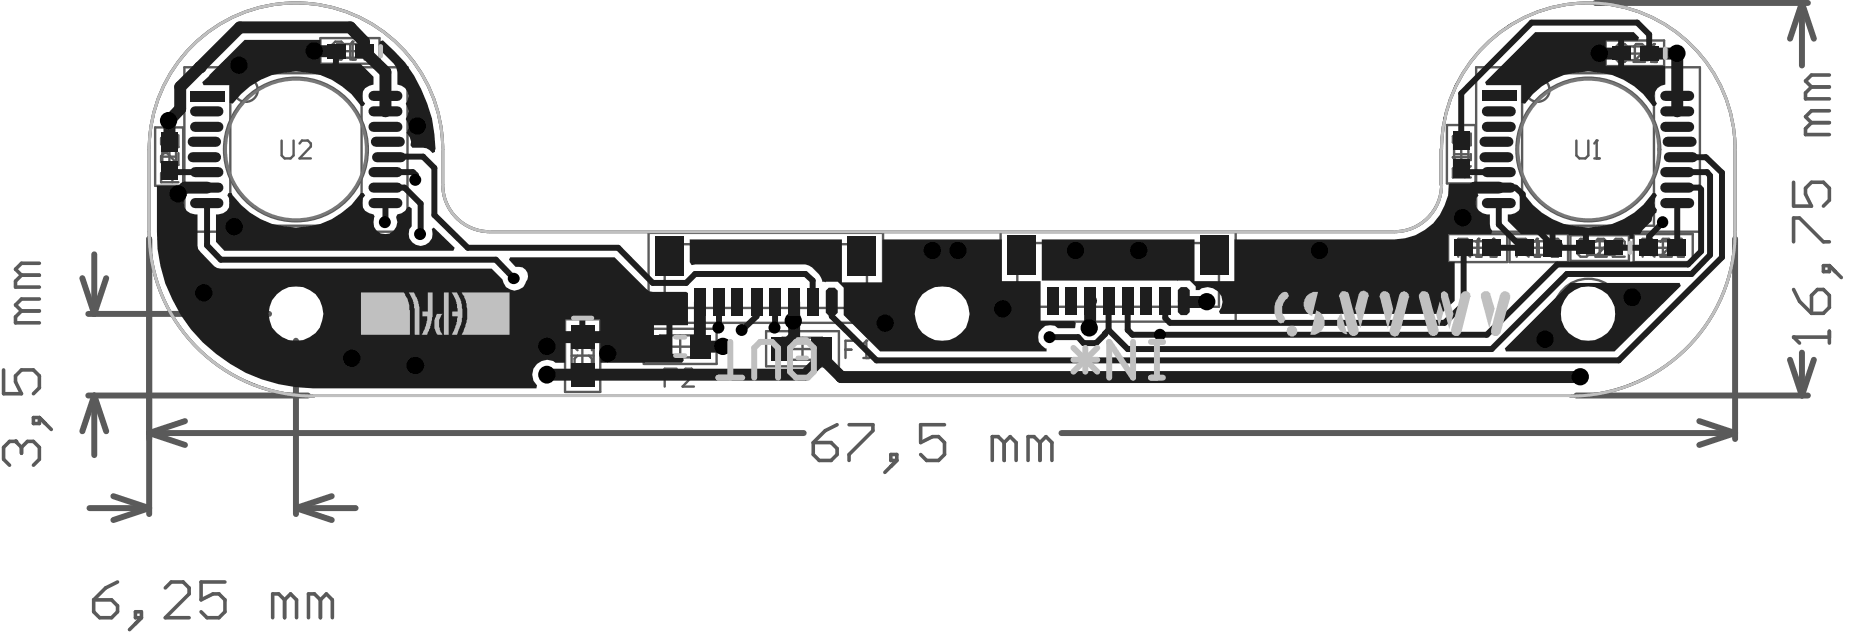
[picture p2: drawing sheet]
<svg xmlns="http://www.w3.org/2000/svg" width="131mm" height="45mm" viewBox="0 0 131 45" stroke-linecap="round" stroke-linejoin="round" font-family="sans-serif">
<path d="M13.6 3.2a10.3 10.3 0 0 1 11.2-2.2 10.3 10.3 0 0 1 6.4 9.5v2.5a3.3 3.3 0 0 0 3.4 3.3h63.8a3.2 3.2 0 0 0 3.3-3.3 14.3 14.3 0 0 1 1-6.9 10.4 10.4 0 0 1 11.6-5.6 10.4 10.4 0 0 1 8.1 10v5.8a11.6 11.6 0 0 1-11.6 11.6h-88.7a11.5 11.5 0 0 1-11.6-11.6v-5.8a10.5 10.5 0 0 1 3.1-7.3z" fill="none" stroke="#000" stroke-width=".07"/>
<g fill="none" stroke="#5a5a5a" stroke-width=".17">
<path d="M10.9 9h2v4.1h-2zM11.5 11.1h.9M11.5 10.1h.9v1.8h-.9zM12 10.5v1.1M12.2 12.9v-.7l-.2-.2h-.4l-.2 .2v.7h1.2M12.6 9.5v.9l-.8-.9h-.2l-.2 .2v.5l.2 .2M12.6 10.8v.8l-.8-.8h-.2l-.2 .2v.4l.2 .2M12.6 12l-.4 .4M13 4.7h15.8v11.6h-15.8zM16.2 5.2h9.3v10.7h-9.3zM19.9 9.9v1.1l.2 .2h.4l.2-.2v-1.1M21.1 10.1l.2-.2h.4l.2 .2v.2l-.8 .9h.8"/>
<path d="M22.6 2.7h4.2v1.8h-4.2zM23.8 3.1h1.8v1h-1.8zM24.2 3.6h1M24.3 3.1l-.2-.2h-.4l-.3 .2v.9l.3 .2h.4l.2-.2M24.7 3.1v1M24.7 4.2h.4M24.9 2.9h.1M24.9 2.9v1.3M24.9 2.9l-.2 .2M25.7 4.2h.4M25.9 2.9h.1M25.9 2.9v1.3"/>
<path d="M25.9 2.9l-.2 .2M45.8 16.4h16.5v6.4h-16.5zM46.9 17.2h14.3v4.5h-14.3zM52.9 17.2l.8 1.3M53.7 17.2l-.8 1.3M54.1 18.5h.4M54.3 17.2h.1M54.3 17.2v1.3M54.3 17.2l-.2 .2M70.6 16.3h16.6v6.4h-16.6zM71.8 17.1h14.2v4.5h-14.2zM77.6 17.2l.8 1.3"/>
<path d="M78.4 17.2l-.8 1.3M78.8 17.4l.2-.2h.4l.2 .2v.3l-.8 .8h.8M102.1 8.8h2v4.1h-2zM102.2 16.5h4.1v2h-4.1zM102.5 11.1h.1M102.5 11.1h1.3M102.5 11.1l.2 .2M102.6 10.9h1M102.6 10h1v1.8h-1zM102.9 17.7h.6l.2-.2v-.4l-.2-.2h-.6v1.2M103.1 10.4v1M103.3 17.7l.4 .4"/>
<path d="M103.4 12.5v-.6l-.3-.2h-.4l-.2 .2v.6h1.3M103.4 17h1.8v1h-1.8zM103.8 17.5h.9M103.8 9.4v.9l-.9-.9h-.2l-.2 .2v.4l.2 .3M103.8 11.7l-.4 .4M103.8 10.9v.4M104.2 4.7h15.7v11.6h-15.7zM104.2 18.1h.3M104.2 17v1M104.3 16.9h.1M104.3 16.9v1.2M104.3 16.9l-.1 .2"/>
<path d="M105.2 18.1h.4M105.4 16.9h.1M105.4 16.9v1.2M105.4 16.9l-.2 .2M106.5 16.5h4.1v2h-4.1zM107 17.7h.6l.3-.2v-.4l-.3-.2h-.6v1.2M107.4 5.2h9.3v10.7h-9.3zM107.4 17.7l.5 .4M107.6 17h1.9v1h-1.9zM108.1 17.5h1M108.3 18.1h.4M108.4 16.9h.1"/>
<path d="M108.4 16.9v1.2M108.4 16.9l-.1 .2M108.6 17v1M109.3 17.1l.2-.2h.4l.2 .2v.2M109.7 17.5h.2M109.9 17.5l.2 .2v.2l-.2 .2h-.4l-.2-.2M110.1 17.3h.1M110.1 17.3l-.2 .2M110.8 16.6h4.1v1.8h-4.1zM111.2 9.9v1.1l.2 .2h.5l.2-.2v-1.1M112 17h1.8v1h-1.8zM112.1 17.1l-.2-.2h-.4l-.2 .2v.8l.2 .2h.4l.2-.2"/>
<path d="M112.4 17.5h1M112.5 11.2h.4M112.6 17.1l.1-.2h.5l.2 .2v.2l-.8 .8h.8M112.7 9.9h.1M112.7 9.9v1.3M112.7 9.9l-.2 .2M112.9 17v1M113.3 2.9h4.1v1.8h-4.1zM113.8 17.1l.2-.2h.4l.2 .2v.2l-.8 .8h.8M114.5 3.3h1.8v.9h-1.8zM114.8 3.8h1.1M114.8 3.3l-.2-.2h-.4l-.2 .2v.9l.2 .2h.4l.2-.2"/>
<path d="M115.3 16.5h4.1v2h-4.1zM115.3 3.3l.1-.2h.5l.2 .2v.2l-.8 .9h.8M115.3 3.3v.9M115.9 17.7h.6l.2-.2v-.4l-.2-.2h-.6v1.2M116.3 17.7l.4 .4M116.4 17h1.9v1h-1.9zM116.5 4.4h.4M116.7 3.1h.1M116.7 3.1v1.3M116.7 3.1l-.2 .2M116.9 17.5h.9M117.2 17.1l.1-.2h.4l.3 .2v.2l-.8 .8h.8"/>
<path d="M117.3 17v1M118.4 18.1h.4M118.6 16.9h.1M118.6 16.9v1.2M118.6 16.9l-.2 .2M39.9 22.5h2.5v5.2h-2.5zM40.3 25.1h1.6M40.3 23.7h1.6v2.9h-1.6zM40.5 24.5h.1M40.5 24.5h1.3M40.5 24.5l.3 .2M40.8 25.1l-.3 .2v.4l.3 .2h.8l.2-.2v-.4l-.2-.2"/>
<path d="M41.1 24.3v1.6M41.8 24.3v.4M45.4 23.2h5.2v2.5h-5.2zM46.6 23.7h2.8v1.5h-2.8zM46.9 26.6h.4M47.2 24.5h1.6M47.7 26h-.8v1.3M48 23.7v1.5M48.2 26.2l.2-.2h.4l.2 .2v.2l-.8 .9h.8M54.1 23.4h5.1v2.4h-5.1zM55.2 23.8h2.8v1.6h-2.8zM55.8 24.6h1.6"/>
<path d="M56.6 23.8v1.6M59.7 24.7h.4M60.5 24h-.8v1.3M60.9 25.3h.4M61.1 24h.1M61.1 24v1.3M61.1 24l-.2 .2"/>
<circle cx="17.3" cy="6.3" r=".84"/>
<circle cx="108.5" cy="6.3" r=".84"/>
<circle cx="20.9" cy="22.1" r="2.48"/>
<circle cx="66.5" cy="22.1" r="2.48"/>
<circle cx="112.1" cy="22.1" r="2.48"/>
</g>
<g fill="none" stroke="#5a5a5a" stroke-width=".42">
<path d="M5.8 19.6l.9 2.5M6.7 17.9v4.2M7.5 19.6l-.8 2.5M10.5 16.9v19.4M112.6 .2h15M122.4 16.9v14.1M127.1 .2l-.8 2.5M127.1 .2v4.4M127.1 .2l.9 2.5M6.2 27.9h15.5M6.2 22.1h12.8M6.3 35.9h4.2"/>
<path d="M6.7 27.9l.8 2.5M6.7 27.9l-.9 2.5M6.7 27.9v4.2M8 35l2.5 .9M10.5 30.6l2.6 .8M10.5 35.9l-2.5 .8M10.5 30.6h46.2M13.1 29.7l-2.6 .9M20.9 24v12.3M20.9 35.9h4.2M20.9 35.9l2.5 .8M23.4 35l-2.5 .9"/>
<path d="M74.9 30.6h47.5M111.2 27.9h16.4M119.9 29.7l2.5 .9M122.4 30.6l-2.5 .8M126.3 25.4l.8 2.5M127.1 24.9v3M128 25.4l-.9 2.5"/>
</g>
<g fill="none" stroke="#5a5a5a" stroke-width=".21">
<path d="M101.7 10.5v2.5M101.7 13a3.3 3.3 0 0 1-3.3 3.3h-63.8a3.3 3.3 0 0 1-3.4-3.3v-2.5a10.4 10.4 0 0 0-10.3-10.3 10.4 10.4 0 0 0-10.4 10.3v5.8a11.6 11.6 0 0 0 11.6 11.6M101.7 10.5a10.4 10.4 0 0 1 10.4-10.3 10.4 10.4 0 0 1 10.3 10.3v5.8a11.6 11.6 0 0 1-11.6 11.6M22.1 27.9h88.7"/>
<circle cx="20.9" cy="10.5" r="5"/>
<circle cx="112.1" cy="10.5" r="5"/>
</g>
<g fill="none" stroke="#5a5a5a" stroke-width=".25">
<path d="M1.5 19.4l-.4 .4v.5h1.7M1.5 19.4h1.3M2.8 18.6h-1.3l-.4 .4 .4 .4M126.5 12.9v1.6h1.3l-.4-.8v-.4l.4-.4h.9l.4 .4v.8l-.4 .4M126.5 17.1v-1.7h.5l1.7 1.7h.4M127.8 6.1l-.4 .5v.4h1.7M127.8 8.7l-.4 .4v.4h1.7M127.8 8.7h1.3M127.8 6.1h1.3M128.7 18.7h.4v.5h-.4zM129.1 18.7l.8 .9M129.1 7.8h-1.3l-.4 .4 .4 .5"/>
<path d="M129.1 5.3h-1.3l-.4 .4 .4 .4M.3 26.1v1.7h1.2l-.4-.9v-.4l.4-.4h.9l.4 .4v.9l-.4 .4M1.1 31.1h.1M1.1 31.1h-.4l-.4 .5v.8l.4 .4M1.1 31.1l.4 .5M1.5 31.6l.4-.5h.5l.4 .5v.8l-.4 .4M1.5 31.6v.4M1.5 21.9l-.4 .5v.4h1.7M1.5 21.9h1.3M2.4 29.5h.4v.4h-.4zM2.8 29.5l.8 .8M2.8 21.1h-1.3l-.4 .4 .4 .4"/>
<path d="M57.4 31.2h1.2l.5 .4v.5l-.5 .4h-.8l-.4-.4zM59.1 30l-.9 .4-.8 .8M59.9 30h1.7v.4l-1.7 1.7v.4M62.9 32.1h.4v.4h-.4zM63.3 32.5l-.9 .8M66.6 30h-1.6v1.2l.8-.4h.4l.4 .4v.9l-.4 .4h-.8l-.4-.4M70.9 31.2l-.5-.4h-.4v1.7M70.9 31.2v1.3M70.9 31.2l.4-.4 .4 .4v1.3M73.4 31.2l-.4-.4h-.5v1.7M73.4 31.2v1.3M73.4 31.2l.4-.4 .4 .4v1.3"/>
<path d="M126.5 23.8h.1M126.5 23.8h2.6M126.5 23.8l.5 .4M126.5 20.4l.5 .9 .8 .8M127.8 20.8l.4-.4h.5l.4 .4v.9l-.4 .4h-.9zM129.1 23.4v.8M6.6 42.3h1.3l.4 .4v.5l-.4 .4h-.9l-.4-.4zM8.3 41.1l-.8 .4-.9 .8M9.6 43.2h.4v.4h-.4zM10 43.6l-.9 .8M11.7 41.5l.4-.4h.8l.4 .4v.4l-1.6 1.7h1.6M15.9 41.1h-1.7v1.2l.8-.4h.5l.4 .4v.9l-.4 .4h-.9l-.4-.4"/>
<path d="M20.1 42.3l-.4-.4h-.5v1.7M20.1 42.3v1.3M20.1 42.3l.4-.4 .4 .4v1.3M22.6 42.3l-.4-.4h-.4v1.7M22.6 42.3v1.3M22.6 42.3l.4-.4 .4 .4v1.3"/>
</g>
<g fill="none" stroke="#787878" stroke-width=".21">
<path d="M101.7 10.5v2.5M101.7 13a3.3 3.3 0 0 1-3.3 3.3h-63.8a3.3 3.3 0 0 1-3.4-3.3v-2.5a10.4 10.4 0 0 0-10.3-10.3 10.4 10.4 0 0 0-10.4 10.3v5.8a11.6 11.6 0 0 0 11.6 11.6M101.7 10.5a10.4 10.4 0 0 1 10.4-10.3 10.4 10.4 0 0 1 10.3 10.3v5.8a11.6 11.6 0 0 1-11.6 11.6M22.1 27.9h88.7"/>
<circle cx="20.9" cy="10.5" r="5"/>
<circle cx="112.1" cy="10.5" r="5"/>
</g>
<g fill="#1e1e1e">
<path d="M26.8 2.9h.2a9.8 9.8 0 0 1 3.7 7.6v.2l-.2 .1-.4-.3-1-.1-.1-.1a.87 .87 0 0 0-.3-.9 .71 .71 0 0 0-.1-1 .81 .81 0 0 0 0-1.1 .82 .82 0 0 0 .1-.8 .82 .82 0 0 0-.7-.5v-.9v-.4l-1.2-1.2z"/>
<path d="M107.3 13.6h.2a5.5 5.5 0 0 0 9.1 0h.2l.1 .2a.71 .71 0 0 0 0 1v.2l-.3 .3-.1 .3-.6 .6-.2 .3h-.4v.4h-.3v-.3h-2.9v.9h-.4v-.9h-1l-.1-.1h-.9v1h-.4v-1h-2l-.9-.9v-.5a.84 .84 0 0 0 .8-.4 .84 .84 0 0 0 0-.9z"/>
<path d="M16.1 13.6h.2a5.5 5.5 0 0 0 9.2 0h.1l.2 .2a.79 .79 0 0 0-.2 .9 .79 .79 0 0 0 .8 .4v.2a.85 .85 0 0 0 .8 1.2 .85 .85 0 0 0 .8-1.2v-.2l.3-.1 .6-.4 .1 .1v1.3a.84 .84 0 0 0 .5 1.3 .84 .84 0 0 0 .9-1.1l.2-.1 1.5 1.4-.1 .2h-16.2l-.6-.6v-2a.84 .84 0 0 0 .9-.4 .84 .84 0 0 0-.1-.9z"/>
<path d="M73.5 16.9h10.8v2.9h2.8v-2.9h11.3a3.8 3.8 0 0 0 3.8-3.9l.1-.1 3.5 .1v.4h-1.6l.1 .4a.81 .81 0 0 0-.1 1 .81 .81 0 0 0 .9 .3v.7l.2 .5-.1 .2h-3v2h.4v2.7l-.9 .9h-15.6l-.1-.1a1.03 1.03 0 0 0 0-1.4 1.03 1.03 0 0 0-1.4-.1h-.2v-.3l-.5-.4h-10.4z"/>
<path d="M106.2 24.6l4.6-4.6h7.7l.1 .2-4.7 4.6h-7.6zM110.1 22.1a1.95 1.95 0 0 0 3.9 0 1.95 1.95 0 0 0-3.9 0z"/>
<path d="M14.3 5.8l3-3h5.3v.6h1.1v.2h.2v.9h1.5l1 .9v.6a.79 .79 0 0 0-.8 .4 .79 .79 0 0 0 .2 .9l-.2 .2h-.1a5.5 5.5 0 0 0-9.1-.2h-.2v-1.3h-1.8zM22.6 3.8v.7h.9v-.7z"/>
<path d="M48.7 16.9h10.7v3h2.9v-3h8.4v2.9h2.7v2.9h2.4l.1 .1-.1 .4h-1.2a.84 .84 0 0 0-1.3 .2 .84 .84 0 0 0 .5 1.2v.2h-11.7l-2.6-2.6v-1.9l-.4-.4h-1.1a1.65 1.65 0 0 0-1.2-1.2h-8l-.1-.2zM64.5 22.2a1.95 1.95 0 0 0 3.9 0 1.95 1.95 0 0 0-3.9 0z"/>
<path d="M104.8 5.8l3.5-3.5h7l.3 .3v.3h-1v1.8h2.9v1.3a.82 .82 0 0 0-.7 .5 .82 .82 0 0 0 .1 .8l-.1 .2h-.2a5.5 5.5 0 0 0-9-.2h-.2v-1.3h-2.5zM113.3 2.9v.7h.9v-.7zM113.3 4v.7h.9v-.7z"/>
<path d="M11.1 13.1h1.3l.6 .1v.3l.2 .3a.81 .81 0 0 0-.1 .9 .81 .81 0 0 0 .8 .4l.1 2.5 1.3 1.3 19.4 .1 .7 .7a.84 .84 0 0 0 .8 .8 .84 .84 0 0 0 .9-.6 .68 .68 0 0 0 0-.8 .68 .68 0 0 0-.7-.3l-.5-.5 .1-.1h7.4l2.4 2.4h2.6l.1 .1v2.2h-1.1v2.1h.6l.2 .1v.3l-.1 .2h-5.7v-1.6h-2.5v1.6h-.7a1.03 1.03 0 0 0-1.4 .2 1.03 1.03 0 0 0 .1 1.4l-.1 .2h-15.7a11.1 11.1 0 0 1-11-11.1zM41.3 22.5v1.1h1.1v-1.1zM39.9 22.5v1.1h1v-1.1zM46.1 22.9v.8h.9v-.8zM18.9 22.2a1.95 1.95 0 0 0 3.9 0 1.95 1.95 0 0 0-3.9 0zM46.1 24.2v.8h.9v-.8z"/>
<circle cx="12.6" cy="13.7" r=".42"/>
</g>
<path d="M12 12l.1 .1M14.6 17.3l1 1" fill="none" stroke="#1e1e1e" stroke-width=".42"/>
<path d="M12.7 7.7l-.7 .8" fill="none" stroke="#1e1e1e" stroke-width=".84"/>
<circle cx="14.1" cy="4.7" r=".42" fill="#1e1e1e"/>
<g fill="none" stroke="#1e1e1e" stroke-width=".42">
<path d="M14.6 14.3v3M27.2 14.3v1.4M27.2 12.1h1.9l.2 .3v.3M27.2 13.2h1.3l1.2 1.2v2.1M30.6 11.9v3.3l2.4 2.3M35 18.3l1.1 1.2M49 19.3l-.6 .7M57.3 19.8v1.5M103.1 12.1v.1M105.8 14.3v1.5M109.5 17.3v.2M115.5 1.6l.9 .8"/>
<path d="M116.4 16.7v.8M118.3 12.1h2.1l.3 .3M118.6 11.1h1.8M120 17.7l-.9 1M120.7 18l-1.4 1.3M50.7 21.3v1.8M53.4 21.3v1l-1 1M54.7 21.3v1.8M58.7 21.3v1M74.1 23.8h2l.4 .4M78 23.5v.1M82.2 21.2v1.2l.4 .4"/>
<path d="M103.3 21.5l-1.4 1.3"/>
</g>
<path d="M12 8.5v1.5M12.7 6.1v1.6M24.7 1.9l1 1v.7M27.2 5.1v2.8M103.3 14v1.3M118.3 6.8v1.1M39.3 23.8l-.7 .7M44.1 23.8l.7 .7M49.4 21.3v2.5l-.2 .2M56 21.3v2.5l-.8 .8M58 25.3l1.4 1.3" fill="none" stroke="#1e1e1e" stroke-width=".84"/>
<circle cx="59.4" cy="26.6" r=".42" fill="#1e1e1e"/>
<g fill="none" stroke="#1e1e1e" stroke-width=".42">
<path d="M12.1 12.1h2.5M27.7 11.1h2.1l.8 .8M49 19.3h7.8M103.1 6.6v3.6M103.3 17.7v3.8M105.8 13.2h1.1M116.4 2.4v1.4M117.3 15.7l-.9 1M118.3 13.2h1.6l.1 .2v4.3M118.3 14.3v3.4M120.7 12.4v5.6M121.5 12.2v6"/>
<path d="M78 23.6l-.7 .6h-.8M78.2 21.2v2.1M78.2 23.3l-.2 .2M78.2 23.3l1.4 1.3M79.6 21.2v2.1l.3 .3"/>
</g>
<path d="M22.2 3.6h1.5M25.7 3.6l1.5 1.5M118.3 3.8v3M39.3 23.8h4.8M44.8 24.5h1.8M49.4 24.5h1.7" fill="none" stroke="#1e1e1e" stroke-width=".84"/>
<circle cx="76.9" cy="21.2" r=".42" fill="#1e1e1e"/>
<path d="M83.5 21.2l.1 .1h1.6" fill="none" stroke="#1e1e1e" stroke-width=".84"/>
<path d="M105.2 17.5h2.4M109.5 17.5h2.4" fill="none" stroke="#1e1e1e" stroke-width=".42"/>
<circle cx="107.6" cy="17.5" r=".21" fill="#1e1e1e"/>
<g fill="none" stroke="#1e1e1e" stroke-width=".42">
<path d="M15.6 18.3h19.4M33 17.5h10.6l2.5 2.5h2.3M56.8 19.3l.5 .5M103.1 12.1h2.7M105.8 15.8l1.8 1.9M106.9 13.2l.5 .5v1.5l2.1 2.1M113.9 17.5h2.5M115.5 1.6h-7.4l-5 5M119.1 18.7h-9.2l-5 4.9h-25M119.3 19.3h-8.8l-5.3 5.3h-25.6M120.4 11.1l1.1 1.1M121.5 18.2l-7.3 7.2h-52.4l-3.1-3.1"/>
<path d="M82.6 22.8h19.3"/>
</g>
<path d="M14.6 13.2h-1.5l-.5 .5M24.7 1.9h-7.8l-4.2 4.2M105.8 13.2h-1.7l-.8 .8M112.9 3.8h1.5M116.4 3.8h1.9M58 25.3l-1.2 1.1h-18.2M59.4 26.6h52.2M76.9 21.2v1.9" fill="none" stroke="#1e1e1e" stroke-width=".84"/>
<g fill="#000">
<circle cx="11.9" cy="8.5" r=".61"/>
<circle cx="12.6" cy="13.7" r=".61"/>
<circle cx="16.5" cy="16" r=".61"/>
<circle cx="16.9" cy="4.6" r=".61"/>
<circle cx="22.2" cy="3.6" r=".61"/>
<circle cx="27.2" cy="15.7" r=".42"/>
<circle cx="29.3" cy="12.7" r=".42"/>
<circle cx="29.4" cy="8.9" r=".61"/>
<circle cx="29.6" cy="16.5" r=".42"/>
<circle cx="36.3" cy="19.6" r=".41"/>
<circle cx="65.8" cy="17.7" r=".61"/>
<circle cx="67.6" cy="17.7" r=".61"/>
<circle cx="75.9" cy="17.7" r=".61"/>
<circle cx="80.3" cy="17.7" r=".61"/>
<circle cx="93.1" cy="17.7" r=".61"/>
<circle cx="103.2" cy="15.4" r=".61"/>
<circle cx="112.8" cy="3.8" r=".61"/>
<circle cx="117.3" cy="15.7" r=".41"/>
<circle cx="118.3" cy="3.8" r=".61"/>
<circle cx="14.4" cy="20.7" r=".61"/>
<circle cx="24.8" cy="25.3" r=".61"/>
<circle cx="29.3" cy="25.8" r=".62"/>
<circle cx="38.6" cy="26.4" r=".62"/>
<circle cx="38.6" cy="24.4" r=".61"/>
<circle cx="42.9" cy="24.9" r=".61"/>
<circle cx="50.7" cy="23.1" r=".42"/>
<circle cx="51" cy="24.4" r=".61"/>
<circle cx="52.3" cy="23.3" r=".42"/>
<circle cx="54.6" cy="23.1" r=".42"/>
<circle cx="56" cy="22.6" r=".61"/>
<circle cx="62.5" cy="22.8" r=".61"/>
<circle cx="70.7" cy="21.8" r=".61"/>
<circle cx="74.1" cy="23.8" r=".42"/>
<circle cx="76.9" cy="23.1" r=".61"/>
<circle cx="81.8" cy="23.6" r=".42"/>
<circle cx="85.1" cy="21.3" r=".61"/>
<circle cx="109" cy="23.9" r=".61"/>
<circle cx="111.5" cy="26.6" r=".61"/>
<circle cx="115.2" cy="21" r=".62"/>
</g>
<path d="M11.4 11.4h1.1v1.3h-1.1z" fill-rule="evenodd" fill="#1e1e1e"/>
<path d="M13.6 11.1h1.6M13.8 14.3h1.6M13.8 12.1h1.6M13.8 9h1.6M13.8 7.9h1.6" fill="none" stroke="#1e1e1e" stroke-width=".72"/>
<g fill="#1e1e1e">
<path d="M13.4 6.4h2.4v.7h-2.4z" fill-rule="evenodd"/>
<path d="M25 3.1h1.4v1h-1.4z" fill-rule="evenodd"/>
<path d="M48.7 23.7h1.4v1.6h-1.4z" fill-rule="evenodd"/>
<path d="M49 20.3h.8v2h-.8z" fill-rule="evenodd"/>
<path d="M50.3 20.3h.8v2h-.8z" fill-rule="evenodd"/>
<path d="M51.6 20.3h.9v2h-.9z" fill-rule="evenodd"/>
<path d="M54.4 23.8h1.5v1.7h-1.5z" fill-rule="evenodd"/>
<path d="M55.6 20.3h.9v2h-.9z" fill-rule="evenodd"/>
<path d="M54.3 20.3h.8v2h-.8z" fill-rule="evenodd"/>
<path d="M57.3 23.8h1.4v1.7h-1.4z" fill-rule="evenodd"/>
<path d="M58.3 20.5l.2-.2h.4l.2 .2v1.6l-.2 .2h-.4l-.2-.2z" fill-rule="evenodd"/>
<path d="M71.1 16.6h2v2.8h-2z" fill-rule="evenodd"/>
<path d="M73.8 20.2h.9v2h-.9z" fill-rule="evenodd"/>
<path d="M75.1 20.3h.9v1.9h-.9z" fill-rule="evenodd"/>
<path d="M77.8 20.3h.8v1.9h-.8z" fill-rule="evenodd"/>
<path d="M79.1 20.2h.9v2h-.9z" fill-rule="evenodd"/>
<path d="M81.8 20.2h.8v2h-.8z" fill-rule="evenodd"/>
<path d="M84.7 16.6h2v2.8h-2z" fill-rule="evenodd"/>
<path d="M102.6 16.9h1.3v1.2h-1.3z" fill-rule="evenodd"/>
<path d="M102.5 11.2h1.2v1.3h-1.2z" fill-rule="evenodd"/>
<path d="M104.6 16.9h1.3v1.2h-1.3z" fill-rule="evenodd"/>
</g>
<path d="M104.7 11.1h1.7M104.9 14.3h1.7M104.9 12.1h1.7M104.9 9h1.7M104.9 7.9h1.7" fill="none" stroke="#1e1e1e" stroke-width=".72"/>
<g fill="#1e1e1e">
<path d="M104.6 6.4h2.4v.7h-2.4z" fill-rule="evenodd"/>
<path d="M108.9 16.9h1.3v1.2h-1.3z" fill-rule="evenodd"/>
<path d="M111.2 17h1.3v.9h-1.3z" fill-rule="evenodd"/>
<path d="M115.7 16.9h1.3v1.2h-1.3z" fill-rule="evenodd"/>
<path d="M115.7 3.3h1.3v1h-1.3z" fill-rule="evenodd"/>
<path d="M117.7 16.9h1.3v1.2h-1.3z" fill-rule="evenodd"/>
<path d="M11.4 9.4h1.1v1.3h-1.1z" fill-rule="evenodd"/>
</g>
<path d="M13.6 10h1.6M13.8 13.2h1.6" fill="none" stroke="#1e1e1e" stroke-width=".72"/>
<g fill="#1e1e1e">
<path d="M40.3 25.6h1.6v1.7h-1.6z" fill-rule="evenodd"/>
<path d="M40.3 22.9h1.6v1.7h-1.6z" fill-rule="evenodd"/>
<path d="M102.5 9.2h1.2v1.3h-1.2z" fill-rule="evenodd"/>
</g>
<path d="M26.4 14.3h1.6M26.4 12.1h1.6M26.4 9h1.6M26.4 7.9h1.6M26.4 6.8h1.6M26.6 11.1h1.7M104.7 10h1.7M104.9 13.2h1.7" fill="none" stroke="#1e1e1e" stroke-width=".72"/>
<g fill="#1e1e1e">
<path d="M23.1 3.1h1.3v1h-1.3z" fill-rule="evenodd"/>
<path d="M45.8 23.7h1.5v1.6h-1.5z" fill-rule="evenodd"/>
<path d="M46.2 16.7h2v2.8h-2z" fill-rule="evenodd"/>
<path d="M53 20.3h.8v2h-.8z" fill-rule="evenodd"/>
<path d="M56.9 20.3h.9v2h-.9z" fill-rule="evenodd"/>
<path d="M59.8 16.7h2v2.8h-2z" fill-rule="evenodd"/>
<path d="M76.5 20.2h.8v2h-.8z" fill-rule="evenodd"/>
<path d="M83.1 20.5l.2-.2h.4l.2 .2v1.5l-.2 .2h-.4l-.2-.2z" fill-rule="evenodd"/>
<path d="M80.4 20.3h.9v1.9h-.9z" fill-rule="evenodd"/>
<path d="M113.2 17h1.3v1h-1.3z" fill-rule="evenodd"/>
<path d="M106.9 16.9h1.3v1.2h-1.3z" fill-rule="evenodd"/>
<path d="M113.7 3.3h1.4v.9h-1.4z" fill-rule="evenodd"/>
</g>
<path d="M26.4 13.2h1.6M26.5 10h1.7M117.5 14.3h1.7M117.5 12.1h1.7M117.5 9h1.7M117.5 7.9h1.7M117.5 6.8h1.7M117.5 13.2h1.7M117.7 10h1.6M117.7 11.1h1.7" fill="none" stroke="#1e1e1e" stroke-width=".72"/>
<path d="M26.9 3.3v.6M115 17.1v.7M117.5 3.4v.7M40.5 22.4h1.3M47.7 25.1h.6M47.7 23.8h.6M56.3 24h.6M56.3 25.3h.6" fill="none" stroke="#c0c0c0" stroke-width=".34"/>
<path d="M10.5 10.5v5.8M31.2 10.5v2.5M34.6 16.3h63.8M101.7 10.5v2.5M122.4 10.5v5.8M22.1 27.9h88.7" fill="none" stroke="#c0c0c0" stroke-width=".21"/>
<path d="M50.7 26.6h1.7M51.5 24.1v2.5M53.2 26.6v-2.1l.4-.4h.9l.4 .4v2.1M55.7 24.5l.5-.4h.8l.4 .4v1.7l-.4 .4h-.8l-.5-.4z" fill="none" stroke="#c0c0c0" stroke-width=".42"/>
<path d="M104.5 20.7a.37 .37 0 0 1 .7 .1l.3 1-.4 1.4-.6-2.2zM105.9 20.7a.37 .37 0 0 1 .4-.1 .37 .37 0 0 1 .3 .4l-.6 2.2a.51 .51 0 0 1-.5 .5l-.3-.1v-.3zM92.2 20.9l.5-.3h.3l-.4 1.7a.94 .94 0 0 1-.4-1.4zM92.9 21.9a.89 .89 0 0 1 .5 1 .89 .89 0 0 1-1 .7zM90.8 23.4a.36 .36 0 0 1 .7 0 .36 .36 0 0 1-.7 0zM90.3 20.8a.47 .47 0 0 1 .5-.2 .31 .31 0 0 1 .1 .3 .31 .31 0 0 1-.2 .3 1.21 1.21 0 0 0 0 1.4 .3 .3 0 0 1-.3 .2 .3 .3 0 0 1-.3-.3 1.57 1.57 0 0 1 .2-1.7zM94.5 22.3l.1-.2 .5 1.4a.28 .28 0 0 1-.5-.1 .82 .82 0 0 1-.1-1.1zM95.9 20.6a.35 .35 0 0 1 .5 0 .35 .35 0 0 1 .1 .4l-.5 2.2-.4-1.4zM94.6 20.7a.37 .37 0 0 1 .6 .1l.7 2.4a.37 .37 0 0 1-.3 .5 .37 .37 0 0 1-.5-.2l-.6-2.6zM97.4 20.7a.38 .38 0 0 1 .3-.1 .38 .38 0 0 1 .3 .2l.3 1-.4 1.4-.6-2.2zM98.8 20.7a.35 .35 0 0 1 .4-.1 .35 .35 0 0 1 .2 .4l-.6 2.3a.37 .37 0 0 1-.4 .4 .37 .37 0 0 1-.4-.4zM101.7 20.7a.29 .29 0 0 1 .3-.1 .29 .29 0 0 1 .2 .2l.4 1.3-.3 1.1-.6-2.2zM103.1 20.8a.35 .35 0 0 1 .4-.3 .35 .35 0 0 1 .2 .5l-.6 2.3a.39 .39 0 0 1-.2 .4 .39 .39 0 0 1-.5-.2v-.3zM100.2 20.7a.38 .38 0 0 1 .3-.1 .38 .38 0 0 1 .3 .2l.7 2.4a.37 .37 0 0 1-.3 .5 .37 .37 0 0 1-.4-.2l-.7-2.5zM101.6 21.3l.2 .8-.3 .9-.2-.8z" fill="#c0c0c0"/>
<path d="M75.7 24.5l1.7 1.7M75.7 25.4h1.7M76.6 24.5v1.7M77.4 24.5l-1.7 1.7M79.9 24.1v2.5l-1.6-2.5v2.5M81.2 26.6h.8M81.2 24.1h.8M81.6 24.1v2.5" fill="none" stroke="#c0c0c0" stroke-width=".42"/>
<path d="M31.9 20.6h.3l.3 .7 .1 .5v.9l-.4 .9h-.3l.2-.5 .2-.7v-.1h-.4v-.3h.4l-.1-.3a1.62 1.62 0 0 0-.3-1.1zM30.8 22.1h.4a1.2 1.2 0 0 0 0 1.5h-.3a1.5 1.5 0 0 1-.1-1.5zM31.3 20.6h.4v3h-.4zM25.5 20.6l3 .1a1.95 1.95 0 0 1 .4 1.2v1.7h-3.4zM28.8 20.6h.4l.1 .2a2.11 2.11 0 0 1 .3 1.3v1.5h-.3l-.1-1.9a1.62 1.62 0 0 0-.4-1.1zM30.2 20.6h.3v1.8l-.4 1.2h-.3l.3-1v-.3h-.3v-.3h.4zM32.6 20.6h3.4v3h-3.4l.1-.1a2.96 2.96 0 0 0-.1-2.9z" fill="#c0c0c0"/>
<path d="M10.5 16.3a11.6 11.6 0 0 0 11.6 11.6M10.5 10.5a10.4 10.4 0 0 1 10.4-10.3 10.4 10.4 0 0 1 10.3 10.3M31.2 13a3.3 3.3 0 0 0 3.4 3.3M101.7 13a3.3 3.3 0 0 1-3.3 3.3M101.7 10.5a10.4 10.4 0 0 1 10.4-10.3 10.4 10.4 0 0 1 10.3 10.3M122.4 16.3a11.6 11.6 0 0 1-11.6 11.6" fill="none" stroke="#c0c0c0" stroke-width=".21"/>
</svg>
